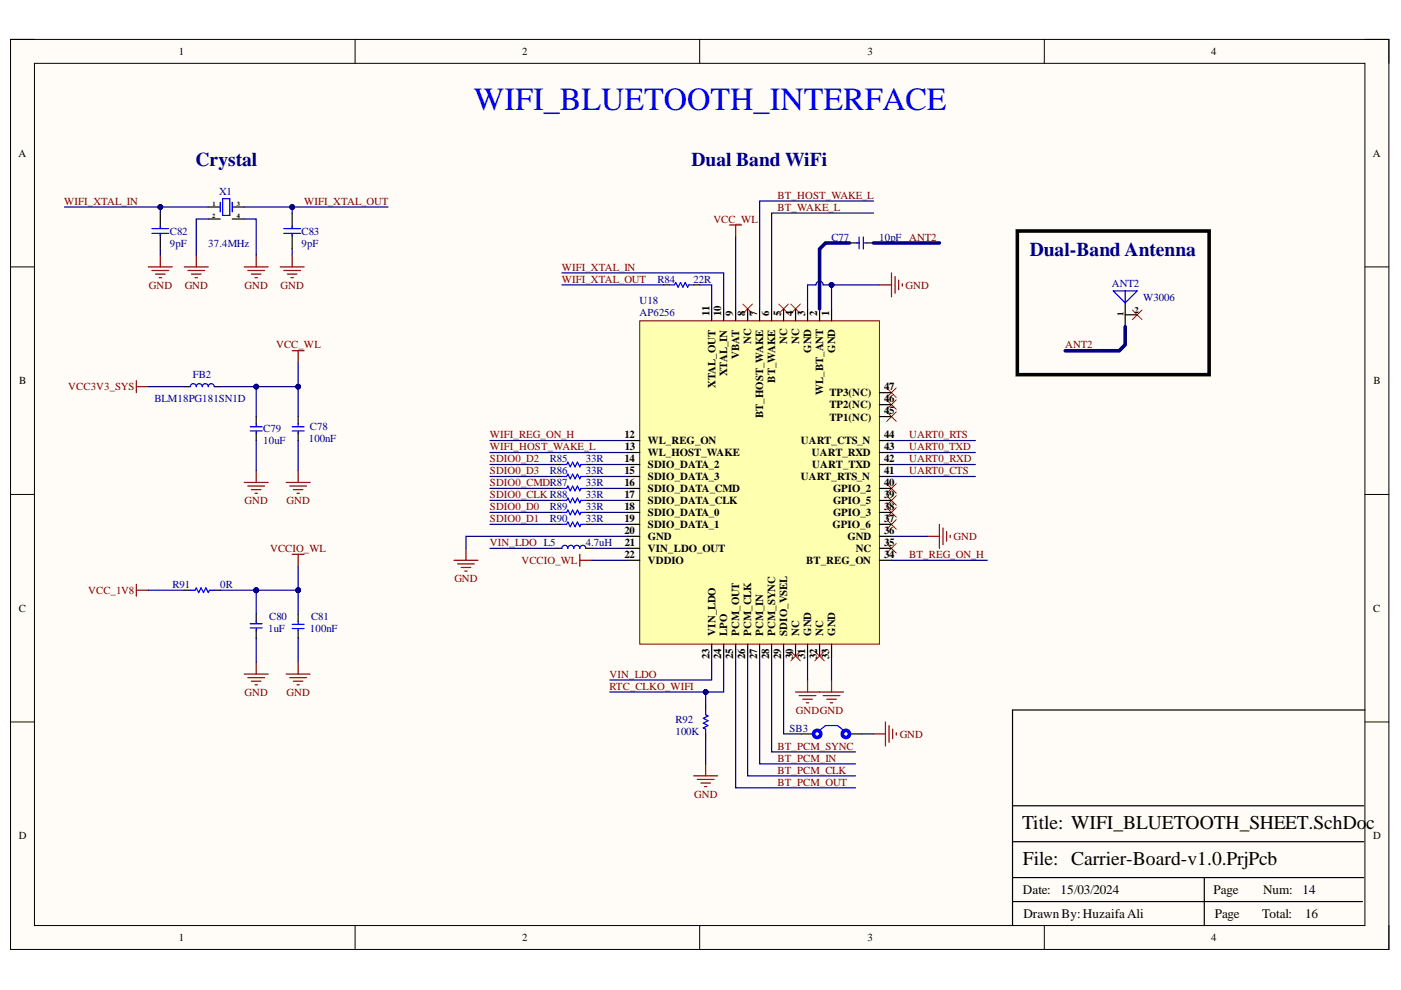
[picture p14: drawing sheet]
<svg xmlns="http://www.w3.org/2000/svg" width="297mm" height="210mm" viewBox="0 0 297 210" stroke-linecap="round" stroke-linejoin="round" font-family="sans-serif">
<defs><g id="words">
<text font-size="6.8" fill="#00f" x="100.5" y="23.4">WIFI_BLUETOOTH_INTERFACE</text>
<g font-size="4.1" fill="#000080">
<text x="41.4" y="35.2">Crystal</text>
<text x="146.6" y="35.2">Dual Band WiFi</text>
<text x="218.3" y="54.2">Dual-Band Antenna</text>
</g>
<g font-size="4.1">
<text x="216.7" y="175.8">Title: WIFI_BLUETOOTH_SHEET.SchDo</text>
<text x="289.7" y="175.8">c</text>
<text x="216.9" y="183.4">File: Carrier-Board-v1.0.PrjPcb</text>
</g>
<g font-size="2.8">
<text x="216.9" y="189.6">Date:</text>
<text x="224.8" y="189.6">15/03/2024</text>
<text x="257.3" y="189.6">Page</text>
<text x="267.8" y="189.6">Num:</text>
<text x="276.2" y="189.6">14</text>
<text x="217" y="194.6">DrawnBy:HuzaifaAli</text>
<text x="257.6" y="194.6">Page</text>
<text x="267.6" y="194.6">Total:</text>
<text x="276.7" y="194.6">16</text>
</g>
<g font-size="2.3">
<text x="37.9" y="11.7">1</text>
<text x="110.7" y="11.7">2</text>
<text x="183.9" y="11.7">3</text>
<text x="256.8" y="11.7">4</text>
<text x="3.9" y="33.3">A</text>
<text x="291.1" y="33.3">A</text>
<text x="150.4" y="67" transform="rotate(-90 150.4 67)">11</text>
<text x="152.9" y="67" transform="rotate(-90 152.9 67)">10</text>
<text x="155.5" y="67" transform="rotate(-90 155.5 67)">9</text>
<text x="158" y="67" transform="rotate(-90 158 67)">8</text>
<text x="160.5" y="67" transform="rotate(-90 160.5 67)">7</text>
<text x="163.1" y="67" transform="rotate(-90 163.1 67)">6</text>
<text x="165.6" y="67" transform="rotate(-90 165.6 67)">5</text>
<text x="168.2" y="67" transform="rotate(-90 168.2 67)">4</text>
<text x="170.7" y="67" transform="rotate(-90 170.7 67)">3</text>
<text x="173.2" y="67" transform="rotate(-90 173.2 67)">2</text>
<text x="175.8" y="67" transform="rotate(-90 175.8 67)">1</text>
<text x="156.7" y="76.1" transform="rotate(-90 156.7 76.1)">VBAT</text>
<text x="159.3" y="73" transform="rotate(-90 159.3 73)">NC</text>
<text x="166.9" y="73" transform="rotate(-90 166.9 73)">NC</text>
<text x="169.4" y="73" transform="rotate(-90 169.4 73)">NC</text>
<text x="172" y="74.8" transform="rotate(-90 172 74.8)">GND</text>
<text x="177" y="74.8" transform="rotate(-90 177 74.8)">GND</text>
<text x="4.1" y="81.5">B</text>
<text x="151.7" y="82.2" transform="rotate(-90 151.7 82.2)">XTAL_OUT</text>
<text x="154.2" y="79.8" transform="rotate(-90 154.2 79.8)">XTAL_IN</text>
<text x="164.4" y="81.1" transform="rotate(-90 164.4 81.1)">BT_WAKE</text>
<text x="174.5" y="83.8" transform="rotate(-90 174.5 83.8)">WL_BT_ANT</text>
<text x="187.4" y="82.7">47</text>
<text x="291.2" y="81.5">B</text>
<text x="161.8" y="88.7" transform="rotate(-90 161.8 88.7)">BT_HOST_WAKE</text>
<text x="175.9" y="89.2">TP1(NC)</text>
<text x="175.9" y="86.5">TP2(NC)</text>
<text x="175.9" y="84">TP3(NC)</text>
<text x="187.4" y="87.8">45</text>
<text x="187.4" y="85.3">46</text>
<text x="132.4" y="93">12</text>
<text x="132.5" y="95.5">13</text>
<text x="137.4" y="94.2">WL_REG_ON</text>
<text x="169.8" y="94.2">UART_CTS_N</text>
<text x="187.4" y="95.5">43</text>
<text x="187.4" y="93">44</text>
<text x="132.4" y="98">14</text>
<text x="132.4" y="100.6">15</text>
<text x="137.4" y="96.8">WL_HOST_WAKE</text>
<text x="137.4" y="99.3">SDIO_DATA_2</text>
<text x="137.4" y="101.8">SDIO_DATA_3</text>
<text x="169.8" y="101.8">UART_RTS_N</text>
<text x="172.1" y="96.8">UART_RXD</text>
<text x="172.2" y="99.3">UART_TXD</text>
<text x="187.4" y="100.6">41</text>
<text x="187.4" y="98">42</text>
<text x="132.4" y="103.1">16</text>
<text x="132.4" y="105.6">17</text>
<text x="137.4" y="104.4">SDIO_DATA_CMD</text>
<text x="137.4" y="106.9">SDIO_DATA_CLK</text>
<text x="176.6" y="106.9">GPIO_5</text>
<text x="176.6" y="104.4">GPIO_2</text>
<text x="187.4" y="105.6">39</text>
<text x="187.4" y="103.1">40</text>
<text x="132.4" y="108.2">18</text>
<text x="132.4" y="110.7">19</text>
<text x="132.4" y="113.2">20</text>
<text x="137.4" y="109.4">SDIO_DATA_0</text>
<text x="137.4" y="112">SDIO_DATA_1</text>
<text x="176.5" y="112">GPIO_6</text>
<text x="176.6" y="109.4">GPIO_3</text>
<text x="187.4" y="113.2">36</text>
<text x="187.4" y="110.7">37</text>
<text x="187.4" y="108.2">38</text>
<text x="132.4" y="118.3">22</text>
<text x="132.5" y="115.8">21</text>
<text x="137.4" y="114.5">GND</text>
<text x="137.4" y="117.1">VIN_LDO_OUT</text>
<text x="137.4" y="119.6">VDDIO</text>
<text x="171" y="119.6">BT_REG_ON</text>
<text x="179.7" y="114.5">GND</text>
<text x="181.4" y="117.1">NC</text>
<text x="187.4" y="118.3">34</text>
<text x="187.4" y="115.8">35</text>
<text x="4" y="129.7">C</text>
<text x="291.2" y="129.7">C</text>
<text x="151.7" y="134.8" transform="rotate(-90 151.7 134.8)">VIN_LDO</text>
<text x="154.2" y="134.8" transform="rotate(-90 154.2 134.8)">LPO</text>
<text x="156.7" y="134.8" transform="rotate(-90 156.7 134.8)">PCM_OUT</text>
<text x="159.3" y="134.8" transform="rotate(-90 159.3 134.8)">PCM_CLK</text>
<text x="161.8" y="134.8" transform="rotate(-90 161.8 134.8)">PCM_IN</text>
<text x="164.4" y="134.8" transform="rotate(-90 164.4 134.8)">PCM_SYNC</text>
<text x="166.9" y="134.8" transform="rotate(-90 166.9 134.8)">SDIO_VSEL</text>
<text x="169.4" y="134.8" transform="rotate(-90 169.4 134.8)">NC</text>
<text x="172" y="134.8" transform="rotate(-90 172 134.8)">GND</text>
<text x="174.5" y="134.8" transform="rotate(-90 174.5 134.8)">NC</text>
<text x="177" y="134.8" transform="rotate(-90 177 134.8)">GND</text>
<text x="150.4" y="139.8" transform="rotate(-90 150.4 139.8)">23</text>
<text x="152.9" y="139.8" transform="rotate(-90 152.9 139.8)">24</text>
<text x="155.5" y="139.8" transform="rotate(-90 155.5 139.8)">25</text>
<text x="158" y="139.8" transform="rotate(-90 158 139.8)">26</text>
<text x="160.5" y="139.8" transform="rotate(-90 160.5 139.8)">27</text>
<text x="163.1" y="139.8" transform="rotate(-90 163.1 139.8)">28</text>
<text x="165.6" y="139.8" transform="rotate(-90 165.6 139.8)">29</text>
<text x="168.2" y="139.8" transform="rotate(-90 168.2 139.8)">30</text>
<text x="170.7" y="139.7" transform="rotate(-90 170.7 139.7)">31</text>
<text x="173.2" y="139.8" transform="rotate(-90 173.2 139.8)">32</text>
<text x="175.8" y="139.8" transform="rotate(-90 175.8 139.8)">33</text>
<text x="4" y="178">D</text>
<text x="291.2" y="178">D</text>
<text x="37.9" y="199.5">1</text>
<text x="110.7" y="199.5">2</text>
<text x="183.9" y="199.5">3</text>
<text x="256.8" y="199.5">4</text>
</g>
<g font-size="2.3" fill="#000080">
<text x="46.4" y="41.4">X1</text>
<text x="36" y="49.8">C82</text>
<text x="36" y="52.3">9pF</text>
<text x="44.2" y="52.3">37.4MHz</text>
<text x="63.9" y="49.8">C83</text>
<text x="63.9" y="52.3">9pF</text>
<text x="176.3" y="51">C77</text>
<text x="186.4" y="51">10pF</text>
<text x="139.4" y="59.9">R84</text>
<text x="147" y="59.9">22R</text>
<text x="135.6" y="64.5">U18</text>
<text x="235.7" y="60.9">ANT2</text>
<text x="242.3" y="63.7">W3006</text>
<text x="135.6" y="67">AP6256</text>
<text x="40.9" y="80.2">FB2</text>
<text x="32.7" y="85.3">BLM18PG181SN1D</text>
<text x="55.8" y="91.7">C79</text>
<text x="55.8" y="94.2">10uF</text>
<text x="65.5" y="93.7">100nF</text>
<text x="65.7" y="91.2">C78</text>
<text x="116.6" y="98">R85</text>
<text x="116.6" y="100.6">R86</text>
<text x="124.2" y="98">33R</text>
<text x="124.2" y="100.6">33R</text>
<text x="124.2" y="103.1">33R</text>
<text x="124.2" y="105.6">33R</text>
<text x="116.6" y="108.2">R89</text>
<text x="116.6" y="110.7">R90</text>
<text x="124.2" y="108.2">33R</text>
<text x="124.2" y="110.7">33R</text>
<text x="124.2" y="115.8">4.7uH</text>
<text x="36.5" y="124.7">R91</text>
<text x="46.7" y="124.7">0R</text>
<text x="57.1" y="131.5">C80</text>
<text x="66" y="131.5">C81</text>
<text x="56.8" y="134">1uF</text>
<text x="65.7" y="134">100nF</text>
<text x="143.2" y="153.4">R92</text>
<text x="143.2" y="155.9">100K</text>
<text x="167.4" y="155.2">SB3</text>
</g>
<g font-size="2.3" fill="#800000">
<text x="13.6" y="43.4">WIFI_XTAL_IN</text>
<text x="64.5" y="43.4">WIFI_XTAL_OUT</text>
<text x="151.2" y="47.2">VCC_WL</text>
<text x="164.9" y="42.2">BT_HOST_WAKE_L</text>
<text x="164.9" y="44.7">BT_WAKE_L</text>
<text x="192.8" y="51">ANT2</text>
<text x="119.1" y="57.4">WIFI_XTAL_IN</text>
<text x="119.1" y="59.9">WIFI_XTAL_OUT</text>
<text x="31.6" y="61.2">GND</text>
<text x="39.2" y="61.2">GND</text>
<text x="51.9" y="61.2">GND</text>
<text x="59.5" y="61.2">GND</text>
<text x="192" y="61.2">GND</text>
<text x="58.5" y="73.9">VCC_WL</text>
<text x="225.9" y="73.9">ANT2</text>
<text x="14.5" y="82.7">VCC3V3_SYS</text>
<text x="103.9" y="93">WIFI_REG_ON_H</text>
<text x="103.9" y="95.5">WIFI_HOST_WAKE_L</text>
<text x="192.8" y="93">UART0_RTS</text>
<text x="192.8" y="95.5">UART0_TXD</text>
<text x="103.9" y="98">SDIO0_D2</text>
<text x="103.9" y="100.6">SDIO0_D3</text>
<text x="192.8" y="98">UART0_RXD</text>
<text x="192.8" y="100.6">UART0_CTS</text>
<text x="51.9" y="106.9">GND</text>
<text x="60.7" y="106.9">GND</text>
<text x="103.9" y="103.1">SDIO0_CMDR87</text>
<text x="103.9" y="105.6">SDIO0_CLK R88</text>
<text x="103.9" y="108.2">SDIO0_D0</text>
<text x="103.9" y="110.7">SDIO0_D1</text>
<text x="57.3" y="117.1">VCCIO_WL</text>
<text x="103.9" y="115.8">VIN_LDO L5</text>
<text x="110.6" y="119.6">VCCIO_WL</text>
<text x="192.8" y="118.3">BT_REG_ON_H</text>
<text x="202.2" y="114.5">GND</text>
<text x="18.7" y="125.9">VCC_1V8</text>
<text x="96.3" y="123.4">GND</text>
<text x="129.3" y="143.7">VIN_LDO</text>
<text x="51.9" y="147.5">GND</text>
<text x="60.7" y="147.5">GND</text>
<text x="129.3" y="146.2">RTC_CLKO_WIFI</text>
<text x="168.8" y="151.4">GNDGND</text>
<text x="164.9" y="159">BT_PCM_SYNC</text>
<text x="164.9" y="161.5">BT_PCM_IN</text>
<text x="190.7" y="156.4">GND</text>
<text x="164.9" y="164">BT_PCM_CLK</text>
<text x="164.9" y="166.6">BT_PCM_OUT</text>
<text x="147.2" y="169.1">GND</text>
</g>
<g font-size="1.9">
<text x="238.2" y="67" transform="rotate(-90 238.2 67)">1</text>
<text x="240.6" y="66.3">2</text>
</g>
<g font-size="1.4">
<text x="45" y="46.1">2</text>
<text x="45.1" y="43.6">1</text>
<text x="50.2" y="43.6">3</text>
<text x="50.2" y="46.1">4</text>
</g>
</g></defs>
<path d="M2.2 8.4h292.3v192.9h-292.3z" fill-rule="evenodd" fill="#fffcf8"/>
<path d="M2.2 8.4h292.3v192.9h-292.3z" fill="none" stroke="#000" stroke-width=".21"/>
<path d="M7.3 13.4h282.1v182.8h-282.1z" fill-rule="evenodd" fill="#fffcf8"/>
<g fill="none" stroke="#000" stroke-width=".21">
<path d="M2.2 8.4h5.1M7.3 13.4h282.1v182.8h-282.1zM75.3 8.4v5M148.3 8.4v5M221.4 8.4v5M289.4 8.4h5.1v5M2.2 56.6h5.1M289.4 56.6h5.1M2.2 104.8h5.1M289.4 104.8h5.1M2.2 153.1h5.1M289.4 153.1h5.1"/>
<path d="M75.3 196.2v5.1M148.3 196.2v5.1M221.4 196.2v5.1M294.5 196.2v5.1"/>
</g>
<g fill="none" stroke="#000" stroke-width=".25">
<path d="M34 45.2v3.3M34 49.5v3.3M61.9 45.2v3.3M61.9 49.5v3.3M180.1 51.5h1.7M183.7 51.5h1.5M238.6 64.2v5.1M238.6 66.7h2.5M169.9 155.6h2.6M180.1 155.6h2.6M289.4 150.5h-74.7v45.7M214.7 178.5h74.4"/>
<path d="M214.7 170.8h74.4M214.7 191.2h74.2M214.7 186.1h74.4M255.3 186.1v10.1"/>
</g>
<g fill="none" stroke="#00f" stroke-width=".25">
<path d="M32.2 49.5h3.6M32.2 48.5h3.6M34 48v.5M34 49.5v.5M60.2 49.5h3.5M60.2 48.5h3.5M61.9 48v.5M61.9 49.5v.5M181.6 51.5h.6M182.2 50.2v2.6M183 50.2v2.6M183.2 51.5h.5"/>
<path d="M236 61.7h5.1l-2.5 2.5zM238.6 61.7v2.5M173.8 154.8l1.2-1h2.6l1.2 1"/>
</g>
<g fill="none" stroke="#800000" stroke-width=".25">
<path d="M31.5 56.6h5M32.2 57.4h3.6M33 58.1h2M33.7 58.9h.5M34 54.1v2.5M39.1 56.6h5.1M39.8 57.4h3.6M40.6 58.1h2M41.4 58.9h.5M41.6 54.1v2.5M59.4 56.6h5.1M60.2 57.4h3.5"/>
<path d="M60.9 58.1h2.1M61.7 58.9h.5M61.9 54.1v2.5M154.7 47.7h2.5M156 47.7v2.5M189 57.9v5M189.8 58.6v3.6M190.5 59.4v2M61.9 74.4h2.6M63.2 74.4v2.5M186.5 60.4h2.5M191.3 60.2v.5"/>
<path d="M28.9 80.7v2.6M28.9 82h2.6M54.3 99.8v2.5M51.8 102.3h5.1M52.5 103.1h3.6M53.3 103.8h2M54.1 104.6h.5M61.9 117.5h2.6M63.2 117.5v2.6M96.3 118.8h5M97 119.6h3.6M98.8 116.3v2.5"/>
<path d="M122.9 118.8h2.6M122.9 117.5v2.6M196.6 113.7h2.6M199.2 111.2v5.1M199.9 111.9v3.6M200.7 112.7v2M201.5 113.5v.5M28.9 123.9v2.5M28.9 125.1h2.6M97.8 120.3h2M98.5 121.1h.5M51.8 142.9h5.1"/>
<path d="M52.5 143.7h3.6M53.3 144.4h2M54.1 145.2h.5M54.3 140.4v2.5M168.7 146.7h10.1M169.4 147.5h3.6M170.2 148.2h2M171 149h.5M171.2 144.2v2.5M174.5 147.5h3.6M175.3 148.2h2M176 149h.6"/>
<path d="M176.3 144.2v2.5M185.2 155.6h2.5M187.7 153.1v5.1M188.5 153.8v3.6M189.3 154.6v2M190 155.4v.5M147.1 164.5h5.1M147.8 165.3h3.6M148.6 166h2M149.4 166.8h.5M149.6 162v2.5"/>
</g>
<g fill="none" stroke="#00f" stroke-width=".76">
<circle cx="173.2" cy="155.6" r=".76"/>
<circle cx="179.3" cy="155.6" r=".76"/>
</g>
<g fill="none" stroke="#f00" stroke-width=".21">
<path d="M157.5 64.5l2 2M159.5 64.5l-2 2M165.1 64.5l2.1 2M167.2 64.5l-2.1 2M167.7 64.5l2 2M169.7 64.5l-2 2M240.1 65.7l2 2.1M242.1 65.7l-2 2.1M188 84.8l2 2M188 87.3l2 2.1M188 82.2l2 2.1M190 87.3l-2 2.1"/>
<path d="M190 84.8l-2 2M190 82.2l-2 2.1M188 115.2l2 2.1M188 110.2l2 2M188 107.6l2 2.1M188 105.1l2 2M188 102.5l2 2.1M190 115.2l-2 2.1M190 110.2l-2 2M190 107.6l-2 2.1M190 105.1l-2 2M190 102.5l-2 2.1"/>
<path d="M167.7 138.1l2 2M169.7 138.1l-2 2M172.7 138.1l2.1 2M174.8 138.1l-2.1 2"/>
</g>
<path d="M215.7 49h40.7v30.4h-40.7z" fill="none" stroke="#000" stroke-width=".76"/>
<path d="M135.6 68h50.9v68.6h-50.9z" fill-rule="evenodd" fill="#ffffb0"/>
<path d="M135.6 68h50.9v68.6h-50.9z" fill="none" stroke="#800000" stroke-width=".21"/>
<g fill="none" stroke="#000" stroke-width=".25">
<path d="M44.2 43.9h2.5M44.2 46.4h2.5M49.2 43.9h2.6M49.2 46.4h2.6M140.7 60.4h1.3M147.1 60.4h1.2M150.9 65.5v2.5M153.4 65.5v2.5M156 65.5v2.5M158.5 65.5v2.5M161.1 65.5v2.5M163.6 65.5v2.5"/>
<path d="M166.1 65.5v2.5M168.7 65.5v2.5M171.2 65.5v2.5M173.8 65.5v2.5M176.3 65.5v2.5M39.1 82h1.2M45.4 82h1.3M54.3 88.3v1.6M54.3 91.8v1.6M63.2 88.3v1.6M63.2 91.8v1.6M117.9 98.5h1.2"/>
<path d="M124.2 98.5h1.3M133.1 93.4h2.5M133.1 95.9h2.5M133.1 98.5h2.5M186.5 93.4h2.5M186.5 95.9h2.5M186.5 98.5h2.5M186.5 88.3h2.5M186.5 85.8h2.5M186.5 83.3h2.5M117.9 101h1.2M117.9 103.6h1.2"/>
<path d="M117.9 106.1h1.2M117.9 108.6h1.2M117.9 111.2h1.2M117.9 116.3h1.2M124.2 101h1.3M124.2 103.6h1.3M124.2 106.1h1.3M124.2 108.6h1.3M124.2 111.2h1.3M124.2 116.3h1.3M133.1 101h2.5M133.1 103.6h2.5"/>
<path d="M133.1 106.1h2.5M133.1 108.6h2.5M133.1 111.2h2.5M133.1 113.7h2.5M133.1 116.3h2.5M133.1 118.8h2.5M186.5 101h2.5M186.5 103.6h2.5M186.5 106.1h2.5M186.5 108.6h2.5M186.5 111.2h2.5M186.5 116.3h2.5"/>
<path d="M186.5 118.8h2.5M186.5 113.7h2.5M39.1 125.1h1.2M45.4 125.1h1.3M54.3 130.2v1.7M54.3 133.8v1.5M63.2 130.2v1.5M63.2 133.6v1.7M150.9 136.6v2.5M153.4 136.6v2.5M156 136.6v2.5M158.5 136.6v2.5"/>
<path d="M161.1 136.6v2.5M163.6 136.6v2.5M166.1 136.6v2.5M168.7 136.6v2.5M171.2 136.6v2.5M173.8 136.6v2.5M176.3 136.6v2.5M149.6 149.3v1.2M149.6 155.6v1.3"/>
</g>
<g fill="none" stroke="#00f" stroke-width=".25">
<path d="M46.7 42.9v2M47.2 42.1h1.5v3.6h-1.5zM49.2 42.9v2M142 60.4h1l.3-.5 .5 1 .5-1 .5 1 .5-1 .5 1 .3-.5h1M40.3 82a.63 .63 0 0 1 .7-.7 .63 .63 0 0 1 .6 .7 .64 .64 0 0 1 .6-.7 .64 .64 0 0 1 .7 .7 .63 .63 0 0 1 .6-.7 .63 .63 0 0 1 .7 .7 .63 .63 0 0 1 .6-.7 .63 .63 0 0 1 .6 .7M53 91.4h2.6M53 90.5h2.6M54.3 89.9v.5M54.3 91.4v.5M61.9 91.4h2.6M61.9 90.5h2.6M63.2 89.9v.5"/>
<path d="M63.2 91.4v.5M119.1 98.5h1l.3-.5 .5 1 .5-1 .5 1 .5-1 .5 1 .3-.5h1M119.1 116.3a.63 .63 0 0 1 .7-.7 .63 .63 0 0 1 .6 .7 .64 .64 0 0 1 .6-.7 .64 .64 0 0 1 .7 .7 .63 .63 0 0 1 .6-.7 .63 .63 0 0 1 .6 .7 .63 .63 0 0 1 .7-.7 .63 .63 0 0 1 .6 .7M119.1 101h1l.3-.5 .5 1 .5-1 .5 1 .5-1 .5 1 .3-.5h1M119.1 103.6h1l.3-.5 .5 1 .5-1 .5 1 .5-1 .5 1 .3-.5h1M119.1 106.1h1l.3-.5 .5 1 .5-1 .5 1 .5-1 .5 1 .3-.5h1M119.1 108.6h1l.3-.5 .5 1 .5-1 .5 1 .5-1 .5 1 .3-.5h1M119.1 111.2h1l.3-.5 .5 1 .5-1 .5 1 .5-1 .5 1 .3-.5h1M40.3 125.1h1.1l.2-.5 .5 1 .5-1 .5 1 .5-1 .6 1 .2-.5h1M53 132.3h2.6M53 133.1h2.6M54.3 131.7v.6"/>
<path d="M54.3 133.3v.5M61.9 133.3h2.6M61.9 132.4h2.6M63.2 131.7v.6M63.2 133.3v.5M149.6 150.5v1l.5 .3-1 .5 1 .5-1 .5 1 .5-1 .5 .5 .3v1"/>
</g>
<g fill="none" stroke="#800000" stroke-width=".25">
<path d="M51.8 56.6h5.1M52.5 57.4h3.6M53.3 58.1h2M54.1 58.9h.5M54.3 54.1v2.5M63.2 99.8v2.5M60.7 102.3h5.1M61.4 103.1h3.6M62.2 103.8h2M63 104.6h.5M60.7 142.9h5.1M61.4 143.7h3.6"/>
<path d="M62.2 144.4h2M63 145.2h.5M63.2 140.4v2.5"/>
</g>
<path d="M44.2 43.9h-10.2v1.3M156 50.2v15.3" fill="none" stroke="#000080" stroke-width=".25"/>
<circle cx="34" cy="43.9" r=".51" fill="#000080"/>
<circle cx="34" cy="43.9" r=".51" fill="none" stroke="#000080" stroke-width=".21"/>
<path d="M34 52.8v1.3M61.9 43.9v1.3" fill="none" stroke="#000080" stroke-width=".25"/>
<circle cx="61.9" cy="43.9" r=".51" fill="#000080"/>
<circle cx="61.9" cy="43.9" r=".51" fill="none" stroke="#000080" stroke-width=".21"/>
<g fill="none" stroke="#000080" stroke-width=".25">
<path d="M61.9 52.8v1.3M103.9 95.9h29.2M103.9 93.4h29.2M103.9 98.5h14M125.5 98.5h7.6M103.9 101h14M103.9 103.6h14M103.9 106.1h14M103.9 108.6h14M103.9 111.2h14M103.9 116.3h14M125.5 101h7.6"/>
<path d="M125.5 103.6h7.6M125.5 108.6h7.6M125.5 111.2h7.6M125.5 118.8h7.6M125.5 116.3h7.6M133.1 113.7h-34.3v2.6M150.9 139.1v5.1h-21.6M153.4 139.1v7.6h-24.1"/>
</g>
<circle cx="149.6" cy="146.7" r=".51" fill="#000080"/>
<circle cx="149.6" cy="146.7" r=".51" fill="none" stroke="#000080" stroke-width=".21"/>
<g fill="none" stroke="#000080" stroke-width=".25">
<path d="M176.3 60.4h-1.8a.77 .77 0 0 0-.7-.8 .77 .77 0 0 0-.8 .8h-1.8v5.1M189 93.4h17.8M189 95.9h17.8M189 98.5h17.8M189 118.8h20.3M189 101h17.8M189 113.7h7.6M156 139.1v27.9h25.4M158.5 139.1v25.4h22.9M161.1 139.1v22.9h20.3M163.6 139.1v20.3h17.8M166.1 139.1v16.5h3.8"/>
<path d="M171.2 139.1v5.1M176.3 139.1v5.1M182.7 155.6h2.5"/>
</g>
<path d="M180.1 51.5h-5.1l-1.2 1.3v12.7M185.2 51.5h14M238.6 69.3v3.8l-1.3 1.3h-11.4" fill="none" stroke="#000080" stroke-width=".76"/>
<circle cx="176.3" cy="60.4" r=".51" fill="#000080"/>
<circle cx="176.3" cy="60.4" r=".51" fill="none" stroke="#000080" stroke-width=".21"/>
<path d="M186.5 60.4h-10.2v5.1" fill="none" stroke="#000080" stroke-width=".25"/>
<circle cx="176.3" cy="60.4" r=".51" fill="#000080"/>
<circle cx="176.3" cy="60.4" r=".51" fill="none" stroke="#000080" stroke-width=".21"/>
<path d="M119.1 57.9h34.3v7.6M185.2 42.6h-24.1v22.9M185.2 45.2h-21.6v20.3M125.5 106.1h7.6M149.6 146.7v2.6M149.6 156.9v5.1" fill="none" stroke="#000080" stroke-width=".25"/>
<circle cx="149.6" cy="146.7" r=".51" fill="#000080"/>
<circle cx="149.6" cy="146.7" r=".51" fill="none" stroke="#000080" stroke-width=".21"/>
<path d="M63.2 76.9v5.1h-8.9v6.3M54.3 135.3v5.1" fill="none" stroke="#000080" stroke-width=".25"/>
<circle cx="54.3" cy="82" r=".51" fill="#000080"/>
<circle cx="54.3" cy="82" r=".51" fill="none" stroke="#000080" stroke-width=".21"/>
<circle cx="63.2" cy="82" r=".51" fill="#000080"/>
<circle cx="63.2" cy="82" r=".51" fill="none" stroke="#000080" stroke-width=".21"/>
<path d="M54.3 93.4v6.4M63.2 82v6.3M63.2 93.4v6.4" fill="none" stroke="#000080" stroke-width=".25"/>
<circle cx="63.2" cy="82" r=".51" fill="#000080"/>
<circle cx="63.2" cy="82" r=".51" fill="none" stroke="#000080" stroke-width=".21"/>
<path d="M54.3 125.1v5.1" fill="none" stroke="#000080" stroke-width=".25"/>
<circle cx="54.3" cy="125.1" r=".51" fill="#000080"/>
<circle cx="54.3" cy="125.1" r=".51" fill="none" stroke="#000080" stroke-width=".21"/>
<path d="M63.2 120.1v5" fill="none" stroke="#000080" stroke-width=".25"/>
<circle cx="63.2" cy="125.1" r=".51" fill="#000080"/>
<circle cx="63.2" cy="125.1" r=".51" fill="none" stroke="#000080" stroke-width=".21"/>
<path d="M31.5 125.1h7.6M46.7 125.1h7.6" fill="none" stroke="#000080" stroke-width=".25"/>
<circle cx="54.3" cy="125.1" r=".51" fill="#000080"/>
<circle cx="54.3" cy="125.1" r=".51" fill="none" stroke="#000080" stroke-width=".21"/>
<path d="M63.2 125.1v5.1" fill="none" stroke="#000080" stroke-width=".25"/>
<circle cx="63.2" cy="125.1" r=".51" fill="#000080"/>
<circle cx="63.2" cy="125.1" r=".51" fill="none" stroke="#000080" stroke-width=".21"/>
<path d="M54.3 125.1h8.9" fill="none" stroke="#000080" stroke-width=".25"/>
<circle cx="63.2" cy="125.1" r=".51" fill="#000080"/>
<circle cx="63.2" cy="125.1" r=".51" fill="none" stroke="#000080" stroke-width=".21"/>
<circle cx="54.3" cy="125.1" r=".51" fill="#000080"/>
<circle cx="54.3" cy="125.1" r=".51" fill="none" stroke="#000080" stroke-width=".21"/>
<path d="M46.7 82h7.6M63.2 135.3v5.1" fill="none" stroke="#000080" stroke-width=".25"/>
<circle cx="54.3" cy="82" r=".51" fill="#000080"/>
<circle cx="54.3" cy="82" r=".51" fill="none" stroke="#000080" stroke-width=".21"/>
<path d="M13.7 43.9h20.3M31.5 82h7.6" fill="none" stroke="#000080" stroke-width=".25"/>
<circle cx="34" cy="43.9" r=".51" fill="#000080"/>
<circle cx="34" cy="43.9" r=".51" fill="none" stroke="#000080" stroke-width=".21"/>
<path d="M44.2 46.4h-2.6v7.7M51.8 46.4h2.5v7.7M51.8 43.9h30.5M119.1 60.4h21.6M148.3 60.4h2.6v5.1" fill="none" stroke="#000080" stroke-width=".25"/>
<circle cx="61.9" cy="43.9" r=".51" fill="#000080"/>
<circle cx="61.9" cy="43.9" r=".51" fill="none" stroke="#000080" stroke-width=".21"/>
<use href="#words"/>
</svg>
